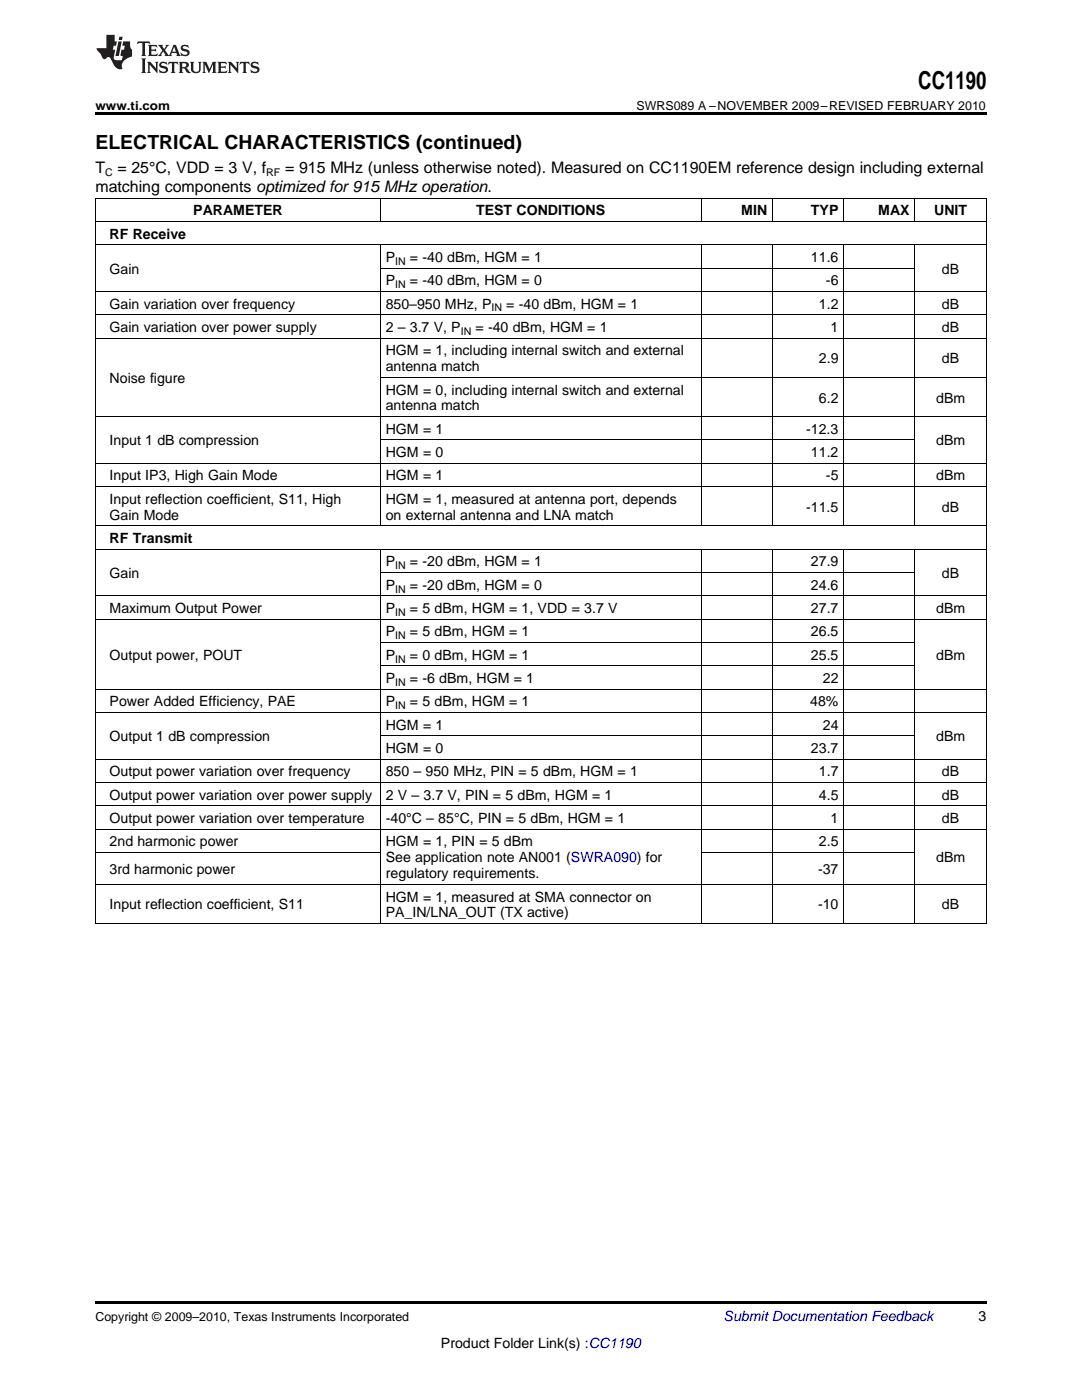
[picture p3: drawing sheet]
<svg xmlns="http://www.w3.org/2000/svg" width="216mm" height="279mm" viewBox="0 0 216 279" stroke-linecap="round" stroke-linejoin="round" font-family="sans-serif">
<defs><g id="words">
<text font-size="4.9" x="183.2" y="17.8">CC1190</text>
<text font-size="3.9" x="19" y="29.7">ELECTRICAL CHARACTERISTICS (continued)</text>
<g font-size="3.2">
<text x="19" y="34.4">T</text>
<text x="23.4" y="34.4">= 25°C, VDD = 3 V, f</text>
<text x="56.9" y="34.4">= 915 MHz (unless otherwise noted). Measured on CC1190EM reference design including external</text>
<text x="19" y="38.3">matching components optimized for 915 MHz operation.</text>
</g>
<g font-size="2.8">
<text x="21.9" y="47.6">RF Receive</text>
<text x="38.6" y="43">PARAMETER</text>
<text x="95" y="43">TEST CONDITIONS</text>
<text x="147.9" y="43">MIN</text>
<text x="161.8" y="43">TYP</text>
<text x="175.3" y="43">MAX</text>
<text x="186.4" y="43">UNIT</text>
<text x="77" y="52.3">P</text>
<text x="81.8" y="52.3">= -40 dBm, HGM = 1</text>
<text x="161.8" y="52.3">11.6</text>
<text x="21.9" y="54.6">Gain</text>
<text x="77" y="56.9">P</text>
<text x="81.8" y="56.9">= -40 dBm, HGM = 0</text>
<text x="164.8" y="56.9">-6</text>
<text x="188" y="54.6">dB</text>
<text x="21.9" y="61.6">Gain variation over frequency</text>
<text x="77" y="61.6">850–950 MHz, P</text>
<text x="101" y="61.6">= -40 dBm, HGM = 1</text>
<text x="163.4" y="61.6">1.2</text>
<text x="188" y="61.6">dB</text>
<text x="21.9" y="66.3">Gain variation over power supply</text>
<text x="77" y="66.3">2 – 3.7 V, P</text>
<text x="77" y="70.9">HGM = 1, including internal switch and external</text>
<text x="94.9" y="66.3">= -40 dBm, HGM = 1</text>
<text x="165.7" y="66.3">1</text>
<text x="188" y="66.3">dB</text>
<text x="21.9" y="76.4">Noise figure</text>
<text x="77" y="74.1">antenna match</text>
<text x="163.4" y="72.5">2.9</text>
<text x="188" y="72.5">dB</text>
<text x="77" y="78.7">HGM = 0, including internal switch and external</text>
<text x="77" y="81.9">antenna match</text>
<text x="163.4" y="80.3">6.2</text>
<text x="186.8" y="80.3">dBm</text>
<text x="21.9" y="88.9">Input 1 dB compression</text>
<text x="77" y="86.6">HGM = 1</text>
<text x="160.9" y="86.6">-12.3</text>
<text x="186.8" y="88.9">dBm</text>
<text x="21.9" y="95.9">Input IP3, High Gain Mode</text>
<text x="77" y="91.2">HGM = 0</text>
<text x="77" y="95.9">HGM = 1</text>
<text x="161.8" y="91.2">11.2</text>
<text x="164.8" y="95.9">-5</text>
<text x="186.8" y="95.9">dBm</text>
<text x="21.9" y="100.5">Input reflection coefficient, S11, High</text>
<text x="77" y="100.5">HGM = 1, measured at antenna port, depends</text>
<text x="21.9" y="103.7">Gain Mode</text>
<text x="77" y="103.7">on external antenna and LNA match</text>
<text x="160.9" y="102.1">-11.5</text>
<text x="188" y="102.1">dB</text>
<text x="21.9" y="108.4">RF Transmit</text>
<text x="77" y="113">P</text>
<text x="81.8" y="113">= -20 dBm, HGM = 1</text>
<text x="161.8" y="113">27.9</text>
<text x="21.9" y="115.4">Gain</text>
<text x="77" y="117.7">P</text>
<text x="81.8" y="117.7">= -20 dBm, HGM = 0</text>
<text x="161.8" y="117.7">24.6</text>
<text x="188" y="115.4">dB</text>
<text x="21.9" y="122.3">Maximum Output Power</text>
<text x="77" y="122.3">P</text>
<text x="81.8" y="122.3">= 5 dBm, HGM = 1, VDD = 3.7 V</text>
<text x="161.8" y="122.3">27.7</text>
<text x="186.8" y="122.3">dBm</text>
<text x="21.9" y="131.7">Output power, POUT</text>
<text x="77" y="127">P</text>
<text x="77" y="131.7">P</text>
<text x="81.8" y="127">= 5 dBm, HGM = 1</text>
<text x="81.8" y="131.7">= 0 dBm, HGM = 1</text>
<text x="161.8" y="127">26.5</text>
<text x="161.8" y="131.7">25.5</text>
<text x="186.8" y="131.7">dBm</text>
<text x="77" y="136.3">P</text>
<text x="81.8" y="136.3">= -6 dBm, HGM = 1</text>
<text x="164.2" y="136.3">22</text>
<text x="21.9" y="141">Power Added Efficiency, PAE</text>
<text x="77" y="141">P</text>
<text x="81.8" y="141">= 5 dBm, HGM = 1</text>
<text x="161.7" y="141">48%</text>
<text x="21.9" y="148">Output 1 dB compression</text>
<text x="77" y="145.6">HGM = 1</text>
<text x="164.2" y="145.6">24</text>
<text x="186.8" y="148">dBm</text>
<text x="21.9" y="154.9">Output power variation over frequency</text>
<text x="77" y="150.3">HGM = 0</text>
<text x="77" y="154.9">850 – 950 MHz, PIN = 5 dBm, HGM = 1</text>
<text x="161.8" y="150.3">23.7</text>
<text x="163.4" y="154.9">1.7</text>
<text x="188" y="154.9">dB</text>
<text x="21.9" y="159.6">Output power variation over power supply</text>
<text x="77" y="159.6">2 V – 3.7 V, PIN = 5 dBm, HGM = 1</text>
<text x="163.4" y="159.6">4.5</text>
<text x="188" y="159.6">dB</text>
<text x="21.9" y="164.3">Output power variation over temperature</text>
<text x="77" y="164.3">-40°C – 85°C, PIN = 5 dBm, HGM = 1</text>
<text x="165.7" y="164.3">1</text>
<text x="188" y="164.3">dB</text>
<text x="21.9" y="168.9">2nd harmonic power</text>
<text x="77" y="168.9">HGM = 1, PIN = 5 dBm</text>
<text x="77" y="172.1">See application note AN001 (SWRA090) for</text>
<text x="163.4" y="168.9">2.5</text>
<text x="186.8" y="172.1">dBm</text>
<text x="21.9" y="174.4">3rd harmonic power</text>
<text x="77" y="175.3">regulatory requirements.</text>
<text x="77" y="179.9">HGM = 1, measured at SMA connector on</text>
<text x="163.2" y="174.4">-37</text>
<text x="21.9" y="181.5">Input reflection coefficient, S11</text>
<text x="77" y="183.1">PA_IN/LNA_OUT (TX active)</text>
<text x="163.2" y="181.5">-10</text>
<text x="188" y="181.5">dB</text>
<text x="195.3" y="263.6">3</text>
<text x="88" y="269">Product Folder Link(s) :CC1190</text>
</g>
<text font-size="2.8" fill="#0000c8" x="144.4" y="263.6">Submit Documentation Feedback</text>
<g font-size="2.5">
<text x="19" y="21.9">www.ti.com</text>
<text x="127" y="21.9">SWRS089 A –NOVEMBER 2009–REVISED FEBRUARY 2010</text>
<text x="19" y="263.6">Copyright © 2009–2010, Texas Instruments Incorporated</text>
</g>
<g font-size="2.1">
<text x="21" y="35.1">C</text>
<text x="53.1" y="35.1">RF</text>
<text x="78.8" y="52.8">IN</text>
<text x="78.8" y="57.5">IN</text>
<text x="98.1" y="62.2">IN</text>
<text x="91.9" y="66.8">IN</text>
<text x="78.8" y="113.6">IN</text>
<text x="78.8" y="118.3">IN</text>
<text x="78.8" y="122.9">IN</text>
<text x="78.8" y="127.6">IN</text>
<text x="78.8" y="132.2">IN</text>
<text x="78.8" y="136.9">IN</text>
<text x="78.8" y="141.5">IN</text>
</g>
</g></defs>
<g fill="#231f20">
<path d="M27.5 8.3l-.1 .5 .4-.2h.6v.1v2.1l-.2 .4h1l-.3-.4v-2.1l.1-.1h.5l.5 .2-.2-.5zM29.5 9l.2 .3v1.5l-.2 .4h1.8l.2-.6a1.04 1.04 0 0 1-1.3 .2v-.7h.6l.3 .2v-.6l-.3 .2h-.6v-.6l.8-.1 .4 .3-.2-.5zM31.5 9l.9 1.1-.9 1.1h.8l-.2-.2 .5-.7 .4 .7-.2 .2h1.5l-.1-.2 .1-.4h.9l.1 .4-.2 .2h1l-.3-.3-.7-1.9h-.5l-.9 2-.8-1 .9-1h-.8l.1 .3-.3 .5-.4-.6 .2-.2zM34.7 9.3l.4 1h-.7zM36.3 9.1a.63 .63 0 0 0-.2 .7 .63 .63 0 0 0 .6 .4l.6 .2 .1 .2a.75 .75 0 0 1-.7 .4 .75 .75 0 0 1-.6-.5l.1 .7 .1-.1a1.11 1.11 0 0 0 1.5-.6 1.13 1.13 0 0 0-1.2-.8l-.1-.4a1.04 1.04 0 0 1 1.2 .2l-.2-.5-.1 .1-.5-.2zM28.2 11.7l.2 .3v2.2l-.2 .4h1l-.3-.4v-2.2l.3-.3zM29.3 12.3l.3 .4v1.5l-.3 .4h.8l-.2-.4v-1.3l1.5 1.7v-1.9l.2-.4h-.7l.2 .4v.9l-1.1-1.3zM32 12.5a.62 .62 0 0 0-.2 .7 .62 .62 0 0 0 .6 .4l.6 .1 .1 .3a.76 .76 0 0 1-.7 .3 .76 .76 0 0 1-.6-.4l.1 .7 .1-.1a1.11 1.11 0 0 0 1.5-.6 1.13 1.13 0 0 0-1.2-.8l-.1-.4a1.04 1.04 0 0 1 1.2 .2l-.2-.6-.1 .1-.5-.1zM33.7 12.3l-.2 .7a.61 .61 0 0 1 .8-.4v1.6l-.2 .4h.9l-.2-.4v-1.6a.63 .63 0 0 1 .8 .4l-.2-.7zM35.6 12.3l.3 .4v1.5l-.3 .4h1l-.2-.2v-.8l.5 .2a.76 .76 0 0 0 1.2 .7l-1-1a.58 .58 0 0 0 .6-.5 .58 .58 0 0 0-.5-.6zM36.4 12.7l.1-.1a.45 .45 0 0 1 .5 .1 .45 .45 0 0 1 .1 .5l-.7 .2zM37.9 12.3l.2 .2a2.17 2.17 0 0 0 .3 1.9 .99 .99 0 0 0 1.6-.6v-1.1l.2-.4h-.7l.2 .2a1.92 1.92 0 0 1-.2 1.8 .6 .6 0 0 1-.9-.5v-1.1l.2-.4zM40.4 12.3l.2 .4v1.5l-.2 .4h.7l-.2-.4v-1.4l.8 1.8 .8-1.8v1.4l-.2 .4h.9l-.2-.4v-1.5l.2-.4h-.8l-.6 1.5-.6-1.5zM43.4 12.3l.2 .4v1.5l-.2 .4h1.8l.2-.6a1.04 1.04 0 0 1-1.3 .2v-.7h.5l.4 .2v-.6l-.4 .2h-.5v-.7h.8l.3 .3-.1-.6zM45.5 12.3l.2 .4v1.5l-.2 .4h.7l-.2-.4v-1.3l1.5 1.7v-1.9l.2-.4h-.7l.2 .4v.9l-1.1-1.3zM47.9 12.3l-.1 .7a.61 .61 0 0 1 .8-.4v1.6l-.3 .4h1l-.3-.4 .1-1.6a.63 .63 0 0 1 .7 .4l-.1-.7zM50.2 12.5a.62 .62 0 0 0-.2 .7 .62 .62 0 0 0 .6 .4l.6 .1 .2 .3a.76 .76 0 0 1-.8 .3 .76 .76 0 0 1-.6-.4l.1 .7 .2-.1a1.11 1.11 0 0 0 1.5-.6 1.13 1.13 0 0 0-1.3-.8l-.1-.4a1.04 1.04 0 0 1 1.2 .2l-.1-.6-.2 .1-.5-.1z"/>
<path d="M21.2 7v2.6h-1.9l.1 .4 .7 .9a.91 .91 0 0 0 1 .9 .56 .56 0 0 1 .5-.4 .56 .56 0 0 1 .5 .3l.4 .8a1.53 1.53 0 0 0 1.9 1.2 1.54 1.54 0 0 1 1-2.1l.9-.3v-1.4a1.52 1.52 0 0 1-.3-1.6h-1.4l-.2 .8h.5l-.2 .8h-.4l-.2 1v.2l.4 .1-.2 .8a1.93 1.93 0 0 1-1.6-.2l.3-1.9h-.5l.2-.8h.4l.2-.8h-.4v-1.3zM23.6 8.3l-.6 2.9h.7l.6-2.9zM23.8 7.3l-.1 .7h.6l.2-.7z"/>
</g>
<g fill="#000">
<path d="M19 22.5h177.8v.5h-177.8zM19 58.1h1.8v.1h-1.8zM19 48.8h1.8v.1h-1.8zM19 67.4h1.8v.1h-1.8zM19 62.8h1.8v.1h-1.8zM19 97h1.8v.2h-1.8zM19 92.4h1.8v.1h-1.8zM19 83.1h1.8v.1h-1.8zM19 118.9h1.8v.1h-1.8zM19 109.5h1.8v.1h-1.8zM19 104.9h1.8v.1h-1.8zM19 137.5h1.8v.1h-1.8z"/>
<path d="M19 123.5h1.8v.1h-1.8zM19 156.1h1.8v.1h-1.8zM19 151.4h1.8v.2h-1.8zM19 142.1h1.8v.1h-1.8zM19 176.4h1.8v.1h-1.8zM19 170.1h1.8v.1h-1.8zM19 165.4h1.8v.1h-1.8zM19 160.8h1.8v.1h-1.8zM19 184.3h1.8v.1h-1.8zM19 259.7h177.8v.5h-177.8z"/>
</g>
<g fill="none" stroke="#000" stroke-width=".2">
<path d="M19 39.5h177.8M19.1 39.6v144.8M75.9 39.6v4.6M139.9 39.6v4.6M154.1 39.6v4.6M168.3 39.6v4.6M182.5 39.6v4.6M196.8 39.6v144.8M19 44.2h177.8M20.8 58.2h176M20.8 48.8h176M75.9 48.9v56.1"/>
<path d="M75.9 53.5h106.7M139.9 48.9v56.1M154.1 48.9v56.1M168.3 48.9v56.1M182.5 48.9v56.1M20.8 67.5h176M20.8 62.8h176M75.9 75.3h120.9M20.8 97.1h176M20.8 92.4h176M20.8 83.1h176M75.9 87.8h106.7"/>
<path d="M20.8 118.9h176M20.8 109.6h176M20.8 104.9h176M75.9 109.6v74.8M75.9 114.2h106.7M139.9 109.6v74.8M154.1 109.6v74.8M168.3 109.6v74.8M182.5 109.6v74.8M20.8 137.5h176M20.8 123.6h176M75.9 132.9h106.7"/>
<path d="M75.9 128.2h106.7M20.8 156.2h176M20.8 151.5h176M20.8 142.2h176M75.9 146.8h106.7M20.8 176.5h176M20.8 170.1h55.1M20.8 165.5h176M20.8 160.8h176M139.9 170.1h42.7M19 184.3h177.8"/>
</g>
<use href="#words"/>
</svg>
